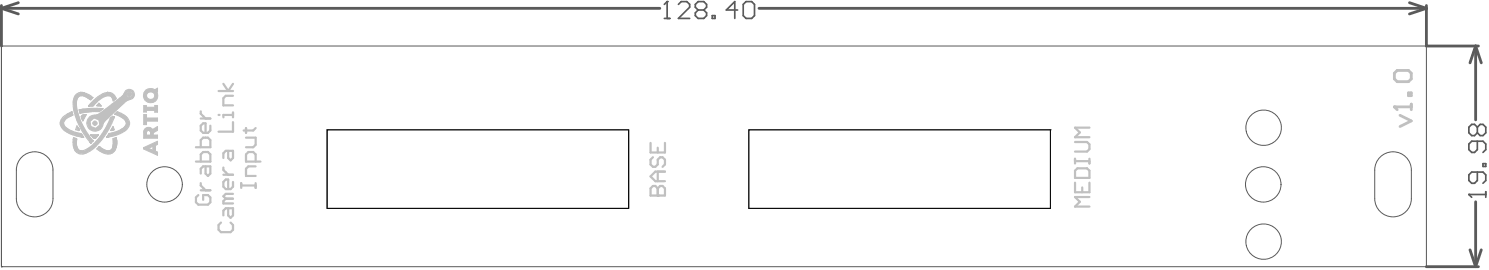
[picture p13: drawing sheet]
<svg xmlns="http://www.w3.org/2000/svg" width="447mm" height="81mm" viewBox="0 0 447 81" stroke-linecap="round" stroke-linejoin="round" font-family="sans-serif">
<g fill="none" stroke="#5a5a5a" stroke-width=".3">
<path d="M.4 13.8h.1M.4 13.8h427.4v66h-427.4M.4 13.8v66M98.1 38.8h.1M98.1 38.8h90.5v23.5h-90.5zM315.1 38.8h.1M315.1 38.8h-90.5v23.5M315.1 38.8v23.5h-90.5M4.9 50.9v8.5M15.9 50.9v8.5M412.3 50.9v8.5M423.3 50.9v8.5"/>
<path d="M.4 79.8h.1M224.6 62.3h.1"/>
</g>
<g fill="none" stroke="#5a5a5a" stroke-width=".84">
<path d="M.4 1.7v12.1M.4 2.5l5.1 1.7M.4 2.5h197.5M5.5 .8l-5.1 1.7M227.7 2.5h200.1M422.8 .8l5 1.7M427.8 2.5l-5 1.7M427.8 1.7v12.1h15.7M442.6 13.8l1.7 5M442.6 13.8v22.1M442.6 13.8l-1.7 5M427.8 79.8h15.7"/>
<path d="M440.9 74.8l1.7 5M442.6 60.4v19.4M444.3 74.8l-1.7 5"/>
</g>
<path d="M440.6 58.2h5.1M445.7 57.4v1.6" fill="none" stroke="#5a5a5a" stroke-width=".51"/>
<circle cx="440.6" cy="58.2" r=".25" fill="#5a5a5a"/>
<path d="M199.3 5.5h1.6M200.1 .5v5M443.1 38.1l.9-.9h.8l.9 .9v1.6l-.9 .9h-.8l-.9-.9M443.1 38.1l-.8-.9h-.9l-.8 .9v1.6l.8 .9h.9l.8-.9M443.1 38.1v1.6M440.6 58.2l.8 .8M443.1 51.5v2.5l-.8 .8h-.9l-.8-.8v-1.7l.8-.8h3.4l.9 .8v1.7l-.9 .8M443.1 42.3v2.5l-.8 .8h-.9l-.8-.8v-1.7l.8-.8h3.4l.9 .8v1.7l-.9 .8M444.8 49h.9v.8h-.9z" fill="none" stroke="#5a5a5a" stroke-width=".51"/>
<circle cx="200.1" cy=".5" r=".25" fill="#5a5a5a"/>
<path d="M200.1 .5l-.8 .8M203.5 1.3l.8-.8h1.7l.9 .8v.9l-3.4 3.3h3.4M209.4 3l-.8 .8v.9l.8 .8h1.7l.8-.8v-.9l-.8-.8M209.4 3l-.8-.8v-.9l.8-.8h1.7l.8 .8v.9l-.8 .8M209.4 3h1.7M213.6 4.7h.9v.8h-.9zM221.2 3h-3.3l2.5-2.5v5M222.9 1.3l.9-.8h1.7l.8 .8v3.4l-.8 .8h-1.7l-.9-.8z" fill="none" stroke="#5a5a5a" stroke-width=".51"/>
<g fill="none" stroke="#5a5a5a" stroke-width=".3">
<path d="M373.8 39.3a5.3 5.3 0 0 1 6.6-6.2 5.3 5.3 0 0 1 2.6 8.6 5.3 5.3 0 0 1-8.9-1.5l-.3-.8M4.9 50.9a5.5 5.5 0 0 1 5.5-5.5 5.5 5.5 0 0 1 5.5 5.5M4.9 59.4a5.5 5.5 0 0 0 5.5 5.5 5.5 5.5 0 0 0 5.5-5.5M412.3 50.9a5.5 5.5 0 0 1 5.5-5.5 5.5 5.5 0 0 1 5.5 5.5M412.3 59.4a5.5 5.5 0 0 0 5.5 5.5 5.5 5.5 0 0 0 5.5-5.5M373.8 73.3a5.3 5.3 0 0 1 6.6-6.2 5.3 5.3 0 0 1 2.6 8.7 5.3 5.3 0 0 1-8.9-1.6l-.3-.8"/>
<circle cx="49.4" cy="55.2" r="5.3"/>
<circle cx="378.9" cy="55.2" r="5.3"/>
</g>
<g fill="#c0c0c0">
<path d="M23.2 37.9l.3 .3v.6h-.6z"/>
<path d="M24.5 34.6l1.4-.4-1 2z"/>
<path d="M28.2 36.3l.7 .1 .2 .5-.2 .5-.4 .1-.4-.2-.3-.4z"/>
<path d="M33.8 38l.5 .8-1 .2z"/>
<path d="M43.6 38.4a1.52 1.52 0 0 1 2.1 .3l1.5-.8v1.1l-1.1 .7-.1 .7h1.2v1h-4.1v-1h2v-.8l-.2-.5-.4-.1-.6 .6v.8h-.8v-1.3z"/>
<path d="M43.1 34.3h.8v1h3.3v.9h-3.3v1.1h-.8z"/>
<path d="M43.1 31.6h.8v.5h2.5v-.5h.8v2h-.8v-.6h-2.5v.5h-.8z"/>
<path d="M43.5 27.3a2.41 2.41 0 0 1 2.9-.5l.8-.4-.1 1.1a2.17 2.17 0 0 1-1.3 3.2 2.17 2.17 0 0 1-2.8-2.1h1a1.2 1.2 0 0 0 1.5 1.1 1.2 1.2 0 0 0 .7-1.7 1.24 1.24 0 0 0-1.3-.5 1.24 1.24 0 0 0-.9 1.1h-1z"/>
<path d="M43 44.2l4.2-1.9v.9l-.6 .3v1l-.8 .4v-1.1l-1.3 .6 1.3 .5 .8-.4v.7l.6 .3v.9l-4.2-1.8z"/>
<path d="M27.3 40.4h2.1l-.8 .9-.6-.1z"/>
<path d="M29.8 43.9l.9 .6 1.4 .6h.7l.7-.4 .3-.7 .1-2.5 1-.3 .1 1.8-.3 1.5a2.56 2.56 0 0 1-3.7 1.3l-1.9-1.2z"/>
<path d="M29.7 30.9l.5 .8-1.2-.1z"/>
<path d="M28.2 30l2.2-1.7 1.7-.6a2.36 2.36 0 0 1 2.7 1.8l-.8 .7-.3-.9-.7-.6a4.9 4.9 0 0 0-4.1 2l-1.1 1-1.2-.1z"/>
<path d="M18.2 35.9l2.3-2 1.1-.4 .2 .2v.7h-.2l-.6 .5h-.4l-1.2 1.1-.3 .4v.9l1 1.2h.3l.6 .6h.6l.5 .5 1.8 .2 .5 .3 .5 .6v.4h-.6l-.3-.3h-1.2l-.4-.4-1.4-.2-.6-.5h-.4l-1.8-1.8z"/>
<path d="M34.4 34.2l.8-.8a4.1 4.1 0 0 1 3.7 3.8l-.4 .8a8.5 8.5 0 0 1-6.4 3l.6-1a7.4 7.4 0 0 0 5-2.5l.2-.8a4.7 4.7 0 0 0-3.5-2.5z"/>
<path d="M26.9 35l1.2-.6 .1 .9-1.2 1 .3 1.5 1.4 .6 1.2-1-.2-1.5-1.5-.6-.1-.9h.8l.9-.3 7-5.4 1-1.6 1.3-.4 .9 .6 .3 1-.6 .3-.1-1-1-.3-.7 .6 .1 1 1 .3 1.3-.9a1.91 1.91 0 0 1-2 1.7l-7.4 6.9a2.46 2.46 0 0 1-1.6 2.2 2.46 2.46 0 0 1-2.7-.7l-.5-1.6 .1-.9z"/>
<path d="M23.8 32.9l4.2-.5 2.9 .1-1.1 .9-5.8 .4z"/>
<path d="M22.1 41.2l.9 .3a3 3 0 0 0 1 3.5l1.4 .1a18.5 18.5 0 0 0 7.7-9.7l.6-.6 .6 .2a19.8 19.8 0 0 1-7.2 10.1l-1.8 .9a2.51 2.51 0 0 1-3.3-2.4z"/>
<path d="M23.2 28l1.6-.3 1.1 .3 2 1.2-.8 .6-1.4-.8-1.2-.4-1 .4-.4 .7-.2 1.3a19.2 19.2 0 0 0 5 11.1l-.6 .7a24 24 0 0 1-5.2-9.9 4.7 4.7 0 0 1 1.1-4.9z"/>
<circle cx="38.8" cy="28.2" r=".63"/>
</g>
<path d="M98.1 38.8h90.5v23.5h-90.5zM224.6 38.8h90.5v23.5h-90.5z" fill="none" stroke="#000" stroke-width=".3"/>
<g fill="none" stroke="#c0c0c0" stroke-width=".33">
<path d="M18.1 36.6v.6M21.1 33.7l-1.1 .5M21.2 33.7l.4-.2 .2 .9-1.2 .6M21.2 33.7h-.1M22 30.5v.2M23.3 38l.3 .6M23.6 38.6v.1M23.6 38.6h.1M23.6 38.7h.1M23.6 39v.1M23.6 39h.1M21.9 42.7h.1"/>
<path d="M22 42.2l-.1 .1M22 41.6v.3M22 41.5v.1M22 41.4v.1M22.1 41.3l-.1 .1M22.1 41.2v.1M24.2 41h.1M24.3 41h.2M24.4 41l.6 .1M24.6 40.4l.1 .1M24.7 40.5l.1 .1M24.8 40.6l.3 .4"/>
<path d="M25 41.1h.1M25 41h.1M25.1 41l-.1 .1M27 42.5l.1 .1M27.1 42.6h.1M27.1 42.6l.1 .1M27.3 40.4h.1M27.3 40.4l.1 .1M27.4 40.5h.1M27.4 40.5l.1 .1M27.5 40.6l.4 .5M27.9 42.1h.1"/>
<path d="M27.9 42.1l-.7 .6M28.4 41.3h.1M29.2 40.7l-.4 .5"/>
</g>
<circle cx="23.6" cy="38.6" r=".17" fill="#c0c0c0"/>
<g fill="none" stroke="#c0c0c0" stroke-width=".33">
<path d="M24.4 35l.3 .9M24.7 35.9h.1M24.8 35.9v.1M24.8 36v.1M25.6 34.3l-.8 .1M25.6 34.3h.3l-1.1 1.8M25.6 34.3l-.8 1.8M26.6 31.7h.1M26.7 31.6l-.1 .1M26.7 31.5v.1M26.9 31.3l-.2 .3M23 41.8v.2"/>
<path d="M23 41.7h.1M23 41.5l-.1 .7"/>
</g>
<path d="M28.2 35.3l-1.2 1" fill="none" stroke="#c0c0c0" stroke-width=".3"/>
<circle cx="26.6" cy="31.7" r=".17" fill="#c0c0c0"/>
<g fill="none" stroke="#c0c0c0" stroke-width=".33">
<path d="M23.2 37.9l.4 1.2-.9-.3 .4-1.2 .2 .4M24.1 33.8h-.1M24.1 27.7h.1M24.1 33.8h.1M24.2 33.8h-.1M24.2 27.7h.9M24.2 27.7h.1M25 27.7l.3 .1M25.2 32.6l-1.5 .3 .3 .9M26 29.1l.9 .6M26.6 31.7h.1M26.9 29.7h.1"/>
<path d="M27.5 33.4l-3.4 .4M27.6 30.6l-.7 .7M27.8 31.7h-1.2M27.9 29.2l-.7 .7-.3-.2M28.2 31.3l-.2 .3M28.3 31.3h-.1M29 31.6l.7-.7 .7 .8M29.2 30.4l-.9 .9M30.2 32.5h.7l-1.1 .9M32.2 27.7h.8zM32.2 27.7h.1M32.9 39.9h-.1"/>
<path d="M32.9 39.9h.1M33.1 35.4h.1M33.3 39l.6-1.2 .4 1-.9 .2M33.8 38l.3 .9M34.1 35.6l-.2 .3M34.1 35.5v.1M34.2 35.2v.1M34.2 35.2l-.1 .3M34.2 35.2h.1M34.2 35.1v.1M34.3 35l-.1 .1M34.3 34.9v.1"/>
<path d="M34.3 34.9l-.6-.1-.6 .6M34.3 34.9l-1.2 .5M34.7 29.2v.1M34.7 29.3l.1 .1M34.8 29.5l-.8 .7M35.2 33.4l-.8 .8M36.7 28.8l-5.9 4.5M37.8 30.3l-5.4 4.9M38.9 36.6v.6M38.9 29.8h-.1M38.9 29.8h.1M23 41.5l-.9-.3 .9 .5"/>
<path d="M27.3 40.4h2.2M29.3 40.6l-.1 .1M29.3 40.6h.1M29.4 40.5h-.1M29.4 40.5h.1M29.4 40.4v.1M29.4 40.4h.1M29.5 40.4h.1M29.5 40.4h-.1M29.8 43.9l.6 .4M29.8 43.9l-.7 .7M29.8 43.9h.1"/>
<path d="M29.9 43.9v.1M32.1 41l-.1 .1M32.1 41h.1M32.1 40.9h.1M32.1 40.9v.1M32.2 40.9h-.1M32.6 41l-.6 .1M32.7 41h-.2M32.7 41h.1M32.7 40l-.5 .9M34 42v.1M34 42.7h.1"/>
<path d="M34.9 41.2l-1 .3 .1 1M34.9 41.2v.1M34.9 41.2v.4M34.9 41.3h.1M34.9 41.4h.1M34.9 41.5v.2M34.9 41.6l.1 .3M35 41.9v.2M35 41.9v.3"/>
</g>
<g fill="none" stroke="#c0c0c0" stroke-width=".3">
<path d="M28.2 35.3l1.5 .6 .2 1.5-1.2 1-1.4-.6-.3-1.5M37.9 27.9l.7-.6 1 .3 .1 1-.7 .6-1-.3zM43.1 31.6h.8v.5h2.5v-.5h.8v2h-.8v-.6h-2.5v.5h-.8zM43.1 34.3h.8v1h3.3v.9h-3.3v1.1h-.8zM43.9 39.7v.1M43.9 39.6v.5M45.1 39.6v.8h-1.2v-.3M45.7 38.7l1.5-.8v1.1l-1.2 .7v.7h1.2v1h-4.1v-1.8M46.4 26.8v.1M46.4 26.9l.8-.5v1l-.1 .2zM43 44.2l4.2-1.9v.9l-.6 .3v1.7l.6 .3v.9l-4.2-1.8zM43.9 40.1h.1"/>
<path d="M43.9 40.2v.1M44.5 44.4l1.3-.6v1.1z"/>
</g>
<path d="M43.1 40.4h.8z" fill-rule="evenodd" fill="#c0c0c0"/>
<path d="M195.1 58.5h4.3v-2.1l-.7-.8h-.7l-.7 .8v2.1" fill="none" stroke="#c0c0c0" stroke-width=".66"/>
<circle cx="197.3" cy="58.5" r=".33" fill="#c0c0c0"/>
<g fill="none" stroke="#c0c0c0" stroke-width=".66">
<path d="M60.2 33.3v.7l1.5 1.5M60.2 35.5h2.9M63.1 37.6v1.4l-.7 .8h-1.5l-.7-.8v-1.4l.7-.7h.8v2.9M69.9 33.7v1.4M69.9 36.5v2.9h-4.3M69.9 34.4h-2.9v.7M58.8 44.1h4.3v-2.2l-.7-.7h-1.5l-.7 .7v2.2M58.8 48.3h4.3v-2.1l-.7-.7h-1.5l-.7 .7v2.1M59.5 58.4l-.7 .7v1.4l.7 .7h2.9l.7-.7v-1.4l-.7-.7h-1.5v1.4M60.2 56.9h2.9M60.2 54.8v.7l1.5 1.4M61.7 49.8v2.1l.7 .7 .7-.7v-2.1h-2.2l-.7 .7v1.4"/>
<path d="M67 50.1v.8l1.4 1.4M67 52.3h2.9M67.7 59.4l-.7 .8v.7h2.9M67.7 59.4h2.2M68.4 45.1v2.2l.8 .7 .7-.7v-2.2h-2.2l-.7 .7v1.5M69.9 54.4v1.5l-.7 .7h-1.5l-.7-.7v-1.5l.7-.7h.7v2.9M69.9 58h-2.2l-.7 .7 .7 .7M195.1 58.5v-2.1l.7-.8h.8l.7 .8v2.1M195.1 42.8v2.8h4.3v-2.8M195.8 47.1l-.7 .7v1.4l.7 .7h.8l.7-.7v-1.4l.7-.7h.7l.7 .7v1.4l-.7 .7M197.3 44.2v1.4M197.3 51.4v2.8"/>
<path d="M199.4 51.4h-2.8l-1.5 1.4 1.5 1.4h2.8M66.3 66.6l-.7 .7v1.4l.7 .8h2.9l.7-.8v-1.4l-.7-.7M68.4 62.3v2.2l.8 .7 .7-.7v-2.2h-2.2l-.7 .7v1.5"/>
</g>
<circle cx="65.6" cy="34.4" r=".33" fill="#c0c0c0"/>
<path d="M65.6 27.2h4.3M67 25.1l1.4 2.1 1.5-2.1M69.9 28.7h-2.2l-.7 .7v2.1h2.9M73.8 38.3v1.5M76.7 38.3l-.7 .7h-2.9M72.3 54.8v1.4M72.3 55.5h4.4M73.8 41.2h2.9v2.1l-.7 .8h-2.2M76.7 48.3v-2.1l-.7-.7h-1.5l-.7 .7v2.1h4.3M76.7 54.8v1.4M76.7 49.8h-2.2l-.7 .7v2.1h2.9" fill="none" stroke="#c0c0c0" stroke-width=".66"/>
<path d="M418.2 32h5.1M419.9 34.5l3.4 1.7-3.4 1.7M423.3 31.1v1.7" fill="none" stroke="#c0c0c0" stroke-width=".84"/>
<circle cx="418.2" cy="32" r=".42" fill="#c0c0c0"/>
<path d="M418.2 32l.9 .8M418.2 21.9l.9-.8h3.4l.8 .8v1.7l-.8 .8h-3.4l-.9-.8zM422.5 27.8h.8v.8h-.8z" fill="none" stroke="#c0c0c0" stroke-width=".84"/>
<path d="M326.8 38.2h-4.4l1.5 1.4-1.5 1.5h4.4M322.4 47.5v1.4M322.4 51.1l.8-.7h2.9l.7 .7v2.1h-4.4zM322.4 54.7v2.8h4.4v-2.8M322.4 42.5h3.7l.7 .7v1.4l-.7 .8h-3.7M322.4 48.2h4.4M324.6 56.1v1.4M326.8 59h-4.4l1.5 1.4-1.5 1.4h4.4M326.8 47.5v1.4" fill="none" stroke="#c0c0c0" stroke-width=".66"/>
<g fill="none" stroke="#c0c0c0" stroke-width=".33">
<path d="M18.1 37.2a6.1 6.1 0 0 0 4.9 3.5l1.2 .3M20 34.2l-1.3 1.1-.6 1.3M20.6 35a1.91 1.91 0 0 0-1.5 1.9 1.91 1.91 0 0 0 1.6 1.9l3.6 1.2 .3 .4M22 30.7l-.1 .5a19 19 0 0 0 5.1 11.3M23.6 38.7h.1M23.6 39h.1M23.7 38.7v.1M23.7 38.9l-.1 .1M23.7 38.9h.1M23.7 38.8h.1M24 33.8h.1M24.1 27.7a2.81 2.81 0 0 0-2.1 2.8"/>
<path d="M24.1 27.7h.1M24.4 35h.1M24.8 34.4l-.4 .6M25.3 27.8l1.3 .5 1.3 .9M26 29.1a1.86 1.86 0 0 0-2.3-.3 1.86 1.86 0 0 0-.8 2.2l.3 2.1 .6 2.2a22.8 22.8 0 0 0 4.1 6.8M26.6 31.7h.1M27.8 31.7h.1M27.9 31.7h-.1M27.9 31.6v.1M28 31.6h-.1M28 31.6h.1M29 31.6l1.4 .1"/>
<path d="M29.8 33.4h-2.3M30.2 32.5l-5 .1M30.8 33.3l-1.6 1a2.62 2.62 0 0 0-2.5 1 2.62 2.62 0 0 0-.3 2.7 2.58 2.58 0 0 0 2.9 1.1 2.58 2.58 0 0 0 1.8-2.5l1.3-1.4M32.1 27.7a8.5 8.5 0 0 0-4.5 2.9M32.1 27.7h.1M32.2 27.7h.1M32.7 40h.1M32.8 40h.1M32.8 39.9v.1M33 27.7l1 .5M33.1 35.4a16.6 16.6 0 0 1-7.9 9.6 1.47 1.47 0 0 1-2.1-1M33.3 39h.1"/>
<path d="M33.3 38.9v.1M33.4 39h.1M33.9 35.9a17.7 17.7 0 0 1-8.1 9.9 2.72 2.72 0 0 1-2.9-.3 2.72 2.72 0 0 1-1-2.8M34 30.2a1.71 1.71 0 0 0-1.1-1.5 1.71 1.71 0 0 0-1.9 .4l-1.8 1.3M34 28.2l.7 1.1M34.4 34.2l2.3 1a1.79 1.79 0 0 1 1.2 1.8 1.79 1.79 0 0 1-1.4 1.6l-1.6 .8-2 .5M34.8 29.4v.1M35.2 33.4l1.2 .5a4.4 4.4 0 0 1 2.5 2.7M36.7 28.8l.4-.5a1.56 1.56 0 0 1 1.5-1.6 1.56 1.56 0 0 1 1.6 1.4 1.56 1.56 0 0 1-1.3 1.7M38.8 29.8l-1 .5M38.8 29.8h.1M38.9 37.2a6.2 6.2 0 0 1-5.1 3.5l-1.1 .3"/>
<path d="M38.9 29.8h.1M21.9 42.3v.4M22 41.9v.3M22.9 42.2l.2 1.7M23.1 43.9v.1M27.9 41.1l.1 .1M28 41.2v.1M28 41.2l.2 .1M28.2 41.3h.1M28.4 41.3h-.1M28.4 41.3h.1M28.5 41.3h.1"/>
<path d="M28.6 41.3h.1M28.7 41.3h.1M28.8 41.2l-.1 .1M33.8 44a1.79 1.79 0 0 1-3 .6l-.4-.3M34 42.4v.1M34 42.5v.2M34 42.7l-.2 1.3M34.9 44a2.73 2.73 0 0 1-4.6 1.4l-1.2-.8M35 41.9v.8M35 42.1v.6M35 42.7l-.1 1.3"/>
<circle cx="28.5" cy="36.9" r=".62"/>
</g>
<g fill="none" stroke="#c0c0c0" stroke-width=".3">
<path d="M43.9 39.6a.61 .61 0 0 1 .6-.6 .61 .61 0 0 1 .6 .6M45.7 38.7a1.45 1.45 0 0 0-1.6-.5 1.45 1.45 0 0 0-1 1.4M46.4 26.8a2.16 2.16 0 0 0-3.3 1.2 2.16 2.16 0 0 0 2.3 2.7 2.16 2.16 0 0 0 1.7-3.1"/>
<circle cx="38.8" cy="28.2" r=".62"/>
<circle cx="45.2" cy="28.6" r="1.17"/>
</g>
</svg>
